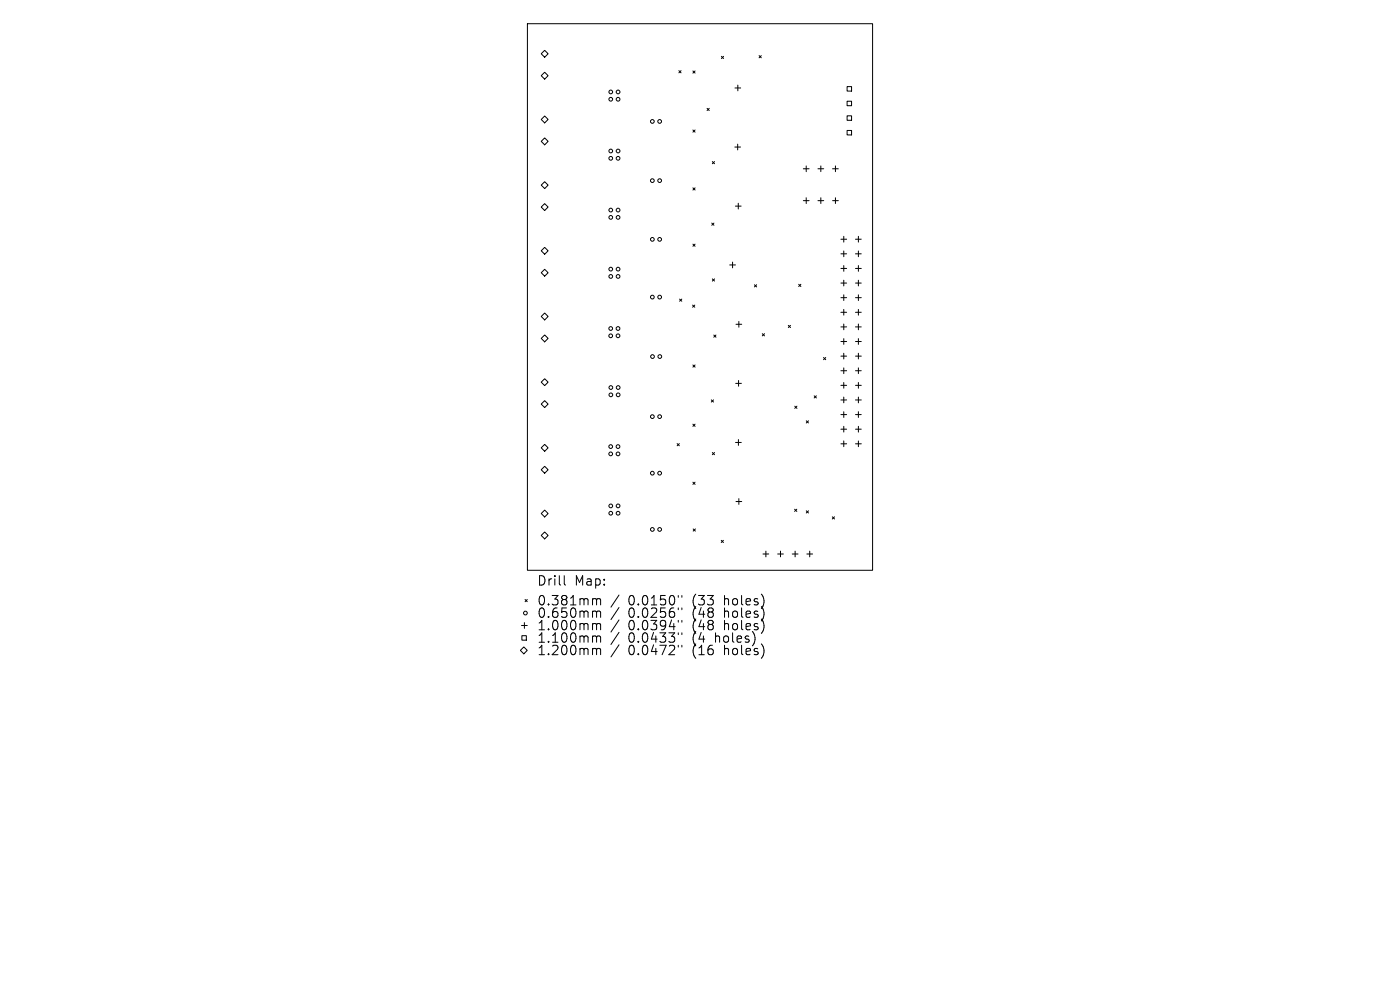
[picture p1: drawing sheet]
<svg xmlns="http://www.w3.org/2000/svg" width="297mm" height="210mm" viewBox="0 0 297 210" stroke-linecap="round" stroke-linejoin="round" font-family="sans-serif">
<defs><g id="words">
<g font-size="2.8">
<text x="113.9" y="124.5">Drill</text>
<text x="121.9" y="124.5">Map:</text>
<text x="113.9" y="128.7">0.381mm</text>
<text x="113.9" y="131.3">0.650mm</text>
<text x="133.3" y="128.7">0.0150&quot;</text>
<text x="133.3" y="131.3">0.0256&quot;</text>
<text x="147" y="128.7">(33</text>
<text x="147" y="131.3">(48</text>
<text x="153.9" y="128.7">holes)</text>
<text x="153.9" y="131.3">holes)</text>
<text x="113.9" y="134">1.000mm</text>
<text x="113.9" y="136.6">1.100mm</text>
<text x="133.3" y="134">0.0394&quot;</text>
<text x="133.3" y="136.6">0.0433&quot;</text>
<text x="147" y="134">(48</text>
<text x="147" y="136.6">(4</text>
<text x="152" y="136.6">holes)</text>
<text x="153.9" y="134">holes)</text>
<text x="113.9" y="139.3">1.200mm</text>
<text x="133.3" y="139.3">0.0472&quot;</text>
<text x="147" y="139.3">(16</text>
<text x="153.9" y="139.3">holes)</text>
</g>
</g></defs>
<g fill="none" stroke="#000" stroke-width=".21">
<path d="M111.9 5h73.2v116h-73.2zM114.8 11.4l.7-.7 .8 .7-.8 .7zM115.5 15.3l.8 .8-.8 .7-.7-.7zM144 15l.5 .5M144.5 15l-.5 .5M147 15l.5 .5M147.5 15l-.5 .5M153 11.9l.5 .5M153.5 11.9l-.5 .5M155.9 18.7h1.2M156.5 18.1v1.2M161 11.8l.5 .5"/>
<path d="M161.5 11.8l-.5 .5M179.7 18.4h1v.9h-1zM114.8 25.3l.7-.7 .8 .7-.8 .8zM114.8 39.3l.7-.8 .8 .8-.8 .7zM115.5 29.3l.8 .7-.8 .7-.7-.7zM147 27.6l.5 .4M147 39.8l.5 .5M147.5 27.6l-.5 .4M147.5 39.8l-.5 .5M150 23l.5 .5M150.5 23l-.5 .5M151.1 34.3l.5 .4"/>
<path d="M151.6 34.3l-.5 .4M155.9 31.2h1.2M156.5 30.6v1.2M170.4 35.8h1.2M171 35.2v1.2M173.5 35.8h1.2M174.1 35.2v1.2M176.6 35.8h1.2M177.2 35.2v1.2M179.7 21.5h1v.9h-1zM179.7 24.6h1v.9h-1zM179.7 27.7h1v.9h-1z"/>
<path d="M114.8 43.9l.7-.7 .8 .7-.8 .8zM114.8 53.2l.7-.7 .8 .7-.8 .7zM115.5 57.1l.8 .8-.8 .7-.7-.7zM147 51.8l.5 .4M147.5 51.8l-.5 .4M151 47.3l.5 .5M151.1 59.2l.5 .4M151.5 47.3l-.5 .5M151.6 59.2l-.5 .4M154.8 56.2h1.2M155.4 55.6v1.2M156 43.7h1.2"/>
<path d="M156.6 43.1v1.2M170.4 42.6h1.2M171 42v1.2M173.5 42.6h1.2M174.1 42v1.2M176.6 42.6h1.2M177.2 42v1.2M178.4 50.7h1.2M178.4 53.8h1.2M178.4 56.9h1.2M179 50.1v1.3M179 53.2v1.3"/>
<path d="M179 56.3v1.3M179 59.4v1.3M181.5 50.7h1.2M181.5 53.8h1.2M181.5 56.9h1.2M182.1 50.1v1.3M182.1 53.2v1.3M182.1 56.3v1.3M182.1 59.4v1.3M114.8 67.1l.7-.7 .8 .7-.8 .8zM115.5 71.1l.8 .7-.8 .7-.7-.7zM144.2 63.4l.4 .5"/>
<path d="M144.6 63.4l-.4 .5M146.9 64.7l.5 .5M147 77.4l.5 .5M147.4 64.7l-.5 .5M147.5 77.4l-.5 .5M151.4 71.1l.5 .4M151.9 71.1l-.5 .4M156.1 68.8h1.3M156.7 68.2v1.2M160 60.4l.5 .5M160.5 60.4l-.5 .5M161.7 70.8l.5 .5"/>
<path d="M162.2 70.8l-.5 .5M167.2 69l.5 .5M167.7 69l-.5 .5M169.4 60.3l.5 .5M169.9 60.3l-.5 .5M174.7 75.8l.5 .5M175.2 75.8l-.5 .5M178.4 60h1.2M178.4 63.1h1.2M178.4 66.2h1.2M178.4 69.3h1.2M178.4 72.4h1.2"/>
<path d="M178.4 75.5h1.2M178.4 78.6h1.2M179 62.5v1.3M179 65.6v1.3M179 68.7v1.3M179 71.8v1.3M179 74.9v1.3M179 78v1.3M181.5 60h1.2M181.5 63.1h1.2M181.5 66.2h1.2M181.5 69.3h1.2"/>
<path d="M181.5 72.4h1.2M181.5 75.5h1.2M181.5 78.6h1.2M182.1 62.5v1.3M182.1 65.6v1.3M182.1 68.7v1.3M182.1 71.8v1.3M182.1 74.9v1.3M182.1 78v1.3M114.8 81.1l.7-.8 .8 .8-.8 .7zM114.8 85.7l.7-.7 .8 .7-.8 .7zM114.8 95l.7-.7 .8 .7-.8 .7z"/>
<path d="M114.8 99.6l.7-.7 .8 .7-.8 .8zM143.7 94.1l.4 .5M144.1 94.1l-.4 .5M147 90l.5 .4M147.5 90l-.5 .4M150.9 84.8l.5 .5M151.1 96l.5 .5M151.4 84.8l-.5 .5M151.6 96l-.5 .5M156 93.9h1.3M156.1 81.3h1.2M156.7 93.2v1.3"/>
<path d="M156.7 80.7v1.2M168.6 86.2l.5 .4M169.1 86.2l-.5 .4M171.1 89.3l.4 .4M171.5 89.3l-.4 .4M172.7 84l.5 .4M173.2 84l-.5 .4M178.4 81.7h1.2M178.4 84.8h1.2M178.4 87.9h1.2M178.4 91h1.2M178.4 94.1h1.2"/>
<path d="M179 81.1v1.3M179 84.2v1.3M179 87.3v1.3M179 90.4v1.3M179 93.5v1.3M181.5 81.7h1.2M181.5 84.8h1.2M181.5 87.9h1.2M181.5 91h1.2M181.5 94.1h1.2M182.1 81.1v1.3M182.1 84.2v1.3"/>
<path d="M182.1 87.3v1.3M182.1 90.4v1.3M182.1 93.5v1.3M114.8 108.9l.7-.7 .8 .7-.8 .8zM114.8 113.6l.7-.8 .8 .8-.8 .7zM147 102.3l.5 .4M147.1 112.2l.4 .5M147.5 102.3l-.5 .4M147.5 112.2l-.4 .5M153 114.6l.5 .5M153.5 114.6l-.5 .5M156.1 106.4h1.3"/>
<path d="M156.7 105.8v1.2M161.9 117.5h1.2M162.5 116.9v1.2M165 117.5h1.2M165.6 116.9v1.2M168.1 117.5h1.2M168.6 108l.4 .5M168.7 116.9v1.2M169 108l-.4 .5M171.1 108.4l.4 .4M171.2 117.5h1.2M171.5 108.4l-.4 .4"/>
<path d="M171.8 116.9v1.2M176.6 109.6l.4 .5M177 109.6l-.4 .5M110.6 132.7h1.3M110.7 134.8h1v1h-1zM111.1 137.2l.8 .8-.8 .7-.7-.7zM111.2 132.1v1.2M111.4 127.2l.5 .4M111.9 127.2l-.5 .4M119.7 122.1v1.7l.3 .3M126 127h.3l.3 .3M126 129.6l.5 .1 .1 .2"/>
<path d="M126 132.3h.3l.3 .3M126 134.9l.5 .1 .1 .2M126 137.5l.5 .1 .1 .2M126.6 127.3l.2-.3 .5 .1 .1 1.2M126.6 127.3v1M126.6 129.9v1.1M126.6 132.6v1M126.6 135.2v1M126.6 137.8v1.1M126.6 129.9l.2-.3 .5 .1 .1 1.3M126.6 132.6l.2-.3 .5 .1 .1 1.2M126.6 135.2l.2-.3 .5 .1 .1 1.2"/>
<path d="M126.6 137.8l.2-.3 .5 .1 .1 1.3M131.3 126.2l-1.7 2.6M131.3 128.9l-1.7 2.5M131.3 131.5l-1.7 2.6M131.3 134.1l-1.7 2.6M131.3 136.8l-1.7 2.6M143.9 126.3v.4M143.9 129v.3M143.9 131.6v.4M143.9 134.2v.4M143.9 136.9v.4M144.7 126.3v.4"/>
<path d="M144.7 129v.3M144.7 131.6v.4M144.7 134.2v.4M144.7 136.9v.4"/>
<circle cx="129.6" cy="19.5" r=".4"/>
<circle cx="131.1" cy="19.5" r=".4"/>
<circle cx="129.6" cy="32" r=".4"/>
<circle cx="129.6" cy="33.6" r=".4"/>
<circle cx="129.6" cy="21.1" r=".4"/>
<circle cx="131.1" cy="33.6" r=".4"/>
<circle cx="131.1" cy="32" r=".4"/>
<circle cx="131.1" cy="21.1" r=".4"/>
<circle cx="138.4" cy="38.3" r=".4"/>
<circle cx="138.4" cy="25.8" r=".4"/>
<circle cx="139.9" cy="38.3" r=".4"/>
<circle cx="139.9" cy="25.8" r=".4"/>
<circle cx="129.6" cy="46.1" r=".4"/>
<circle cx="129.6" cy="44.6" r=".4"/>
<circle cx="129.6" cy="58.6" r=".4"/>
<circle cx="129.6" cy="57.1" r=".4"/>
<circle cx="131.1" cy="46.1" r=".4"/>
<circle cx="131.1" cy="58.6" r=".4"/>
<circle cx="131.1" cy="44.6" r=".4"/>
<circle cx="131.1" cy="57.1" r=".4"/>
<circle cx="138.4" cy="50.8" r=".4"/>
<circle cx="139.9" cy="50.8" r=".4"/>
<circle cx="129.6" cy="69.7" r=".4"/>
<circle cx="129.6" cy="71.2" r=".4"/>
<circle cx="131.1" cy="69.7" r=".4"/>
<circle cx="131.1" cy="71.2" r=".4"/>
<circle cx="138.4" cy="63" r=".4"/>
<circle cx="138.4" cy="75.6" r=".4"/>
<circle cx="139.9" cy="63" r=".4"/>
<circle cx="140" cy="75.6" r=".4"/>
<circle cx="129.6" cy="96.3" r=".4"/>
<circle cx="129.6" cy="94.7" r=".4"/>
<circle cx="129.6" cy="83.8" r=".4"/>
<circle cx="129.6" cy="82.2" r=".4"/>
<circle cx="131.1" cy="96.3" r=".4"/>
<circle cx="131.1" cy="94.7" r=".4"/>
<circle cx="131.1" cy="83.8" r=".4"/>
<circle cx="131.1" cy="82.2" r=".4"/>
<circle cx="138.4" cy="88.4" r=".4"/>
<circle cx="139.9" cy="88.4" r=".4"/>
<circle cx="129.6" cy="108.9" r=".4"/>
<circle cx="129.6" cy="107.3" r=".4"/>
<circle cx="131.1" cy="108.9" r=".4"/>
<circle cx="131.1" cy="107.3" r=".4"/>
<circle cx="138.4" cy="112.3" r=".4"/>
<circle cx="138.4" cy="100.4" r=".4"/>
<circle cx="139.9" cy="112.3" r=".4"/>
<circle cx="139.9" cy="100.4" r=".4"/>
<circle cx="111.5" cy="130" r=".4"/>
</g>
<use href="#words"/>
</svg>
